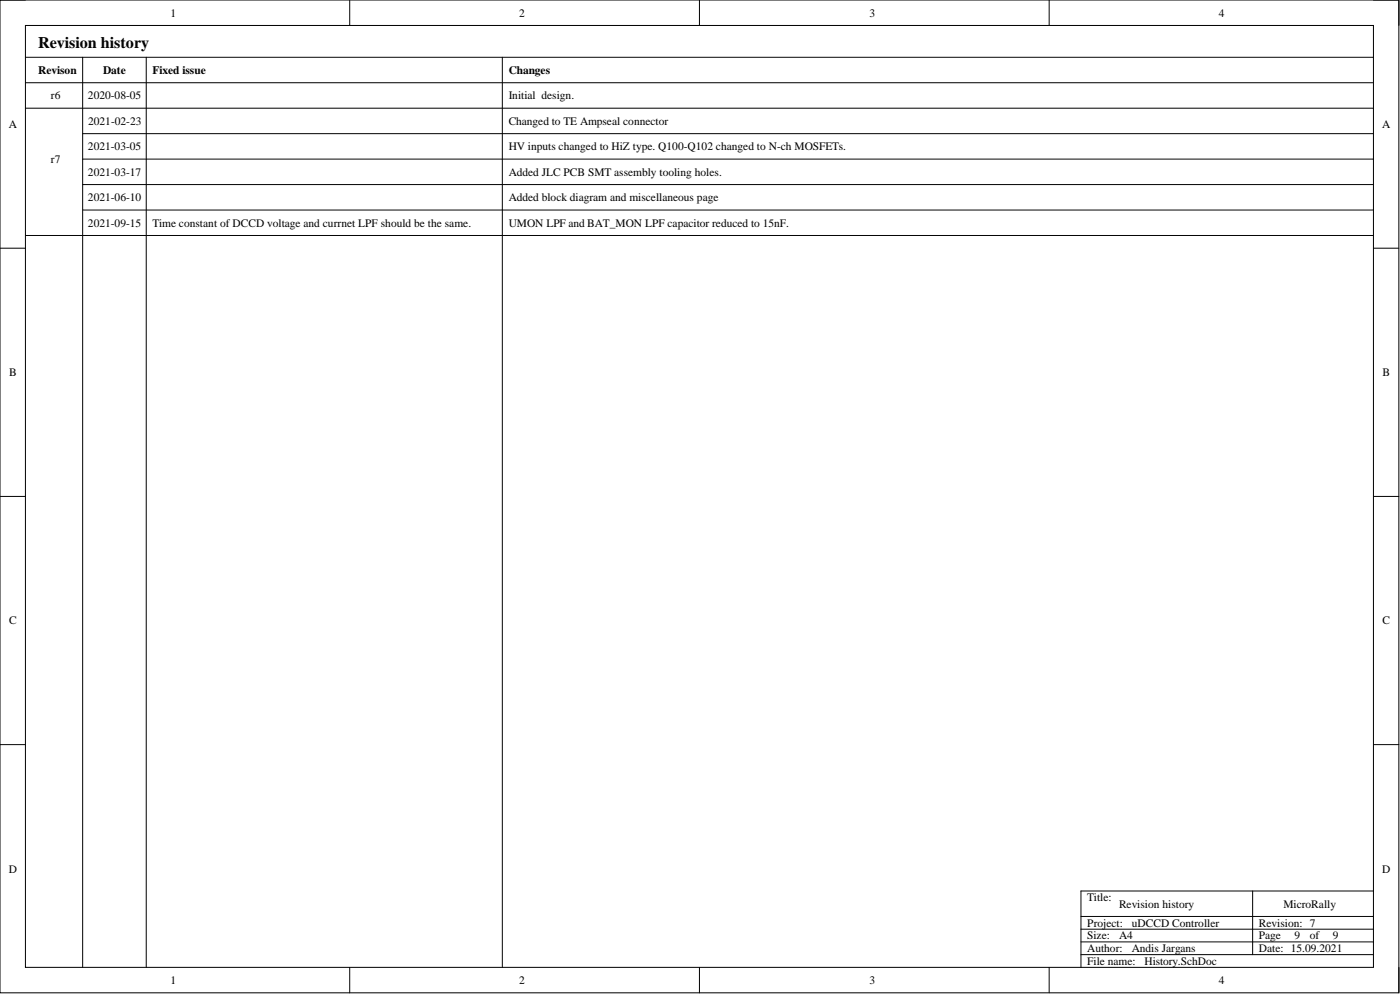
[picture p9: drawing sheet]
<svg xmlns="http://www.w3.org/2000/svg" width="279mm" height="198mm" viewBox="0 0 279 198" stroke-linecap="round" stroke-linejoin="round" font-family="sans-serif">
<defs><g id="words">
<text font-size="3.2" x="7.6" y="9.5">Revision history</text>
<g font-size="2.3">
<text x="34.1" y="3.3">1</text>
<text x="103.6" y="3.3">2</text>
<text x="173.5" y="3.3">3</text>
<text x="243.2" y="3.3">4</text>
<text x="7.6" y="14.7">Revison</text>
<text x="20.6" y="14.7">Date</text>
<text x="30.5" y="14.7">Fixed issue</text>
<text x="101.5" y="14.7">Changes</text>
<text x="10.2" y="19.8">r6</text>
<text x="17.6" y="19.8">2020-08-05</text>
<text x="101.5" y="19.8">Initial design.</text>
<text x="1.7" y="25.5">A</text>
<text x="17.6" y="30">2021-03-05</text>
<text x="17.6" y="24.9">2021-02-23</text>
<text x="101.5" y="24.9">Changed to TE Ampseal connector</text>
<text x="101.5" y="30">HV inputs changed to HiZ type. Q100-Q102 changed to N-ch MOSFETs.</text>
<text x="275.8" y="25.5">A</text>
<text x="10.2" y="32.5">r7</text>
<text x="17.6" y="35">2021-03-17</text>
<text x="101.5" y="35">Added JLC PCB SMT assembly tooling holes.</text>
<text x="17.6" y="40.1">2021-06-10</text>
<text x="101.5" y="40.1">Added block diagram and miscellaneous page</text>
<text x="17.6" y="45.2">2021-09-15</text>
<text x="30.5" y="45.2">Time constant of DCCD voltage and currnet LPF should be the same.</text>
<text x="101.5" y="45.2">UMON LPF and BAT_MON LPF capacitor reduced to 15nF.</text>
<text x="1.8" y="75">B</text>
<text x="275.9" y="75">B</text>
<text x="1.8" y="124.5">C</text>
<text x="275.9" y="124.5">C</text>
<text x="1.7" y="174">D</text>
<text x="217" y="179.7">Title:</text>
<text x="275.8" y="174">D</text>
<text x="217" y="184.8">Project:</text>
<text x="223.3" y="181">Revision history</text>
<text x="225.9" y="184.8">uDCCD Controller</text>
<text x="251.3" y="184.8">Revision: 7</text>
<text x="256.1" y="181">MicroRally</text>
<text x="217" y="189.9">Author:</text>
<text x="217" y="187.4">Size:</text>
<text x="223.3" y="187.4">A4</text>
<text x="225.9" y="189.9">Andis Jargans</text>
<text x="251.3" y="189.9">Date: 15.09.2021</text>
<text x="251.3" y="187.4">Page</text>
<text x="258.4" y="187.4">9</text>
<text x="261.4" y="187.4">of</text>
<text x="266" y="187.4">9</text>
<text x="34.1" y="196.3">1</text>
<text x="103.6" y="196.3">2</text>
<text x="173.5" y="196.3">3</text>
<text x="217" y="192.4">File name:</text>
<text x="228.4" y="192.4">History.SchDoc</text>
<text x="243.2" y="196.3">4</text>
</g>
</g></defs>
<g fill="none" stroke="#000" stroke-width=".2">
<path d="M0 0h279.2v198h-279.2zM0 0h5.1M5.1 5.1h269v187.9h-269zM5.1 11.4h269M5.1 16.5h269M16.5 11.4v181.6M29.2 11.4v181.6M69.8 0v5.1M100.2 11.4v181.6M139.6 0v5.1M209.4 0v5.1M274.1 0h5.1v5.1"/>
<path d="M5.1 21.6h269M16.5 26.7h257.6M16.5 31.7h257.6M16.5 36.8h257.6M0 49.5h5.1M5.1 47h269M16.5 41.9h257.6M274.1 49.5h5.1M0 99h5.1M274.1 99h5.1M0 148.5h5.1M274.1 148.5h5.1"/>
<path d="M250 177.7v12.7M274.1 177.7h-58.4v15.3M69.8 193v5M139.6 193v5M209.4 193v5M215.7 182.8h58.4M215.7 190.4h58.4M215.7 185.3h58.4M215.7 187.9h58.4M279.2 193v5"/>
</g>
<use href="#words"/>
</svg>
